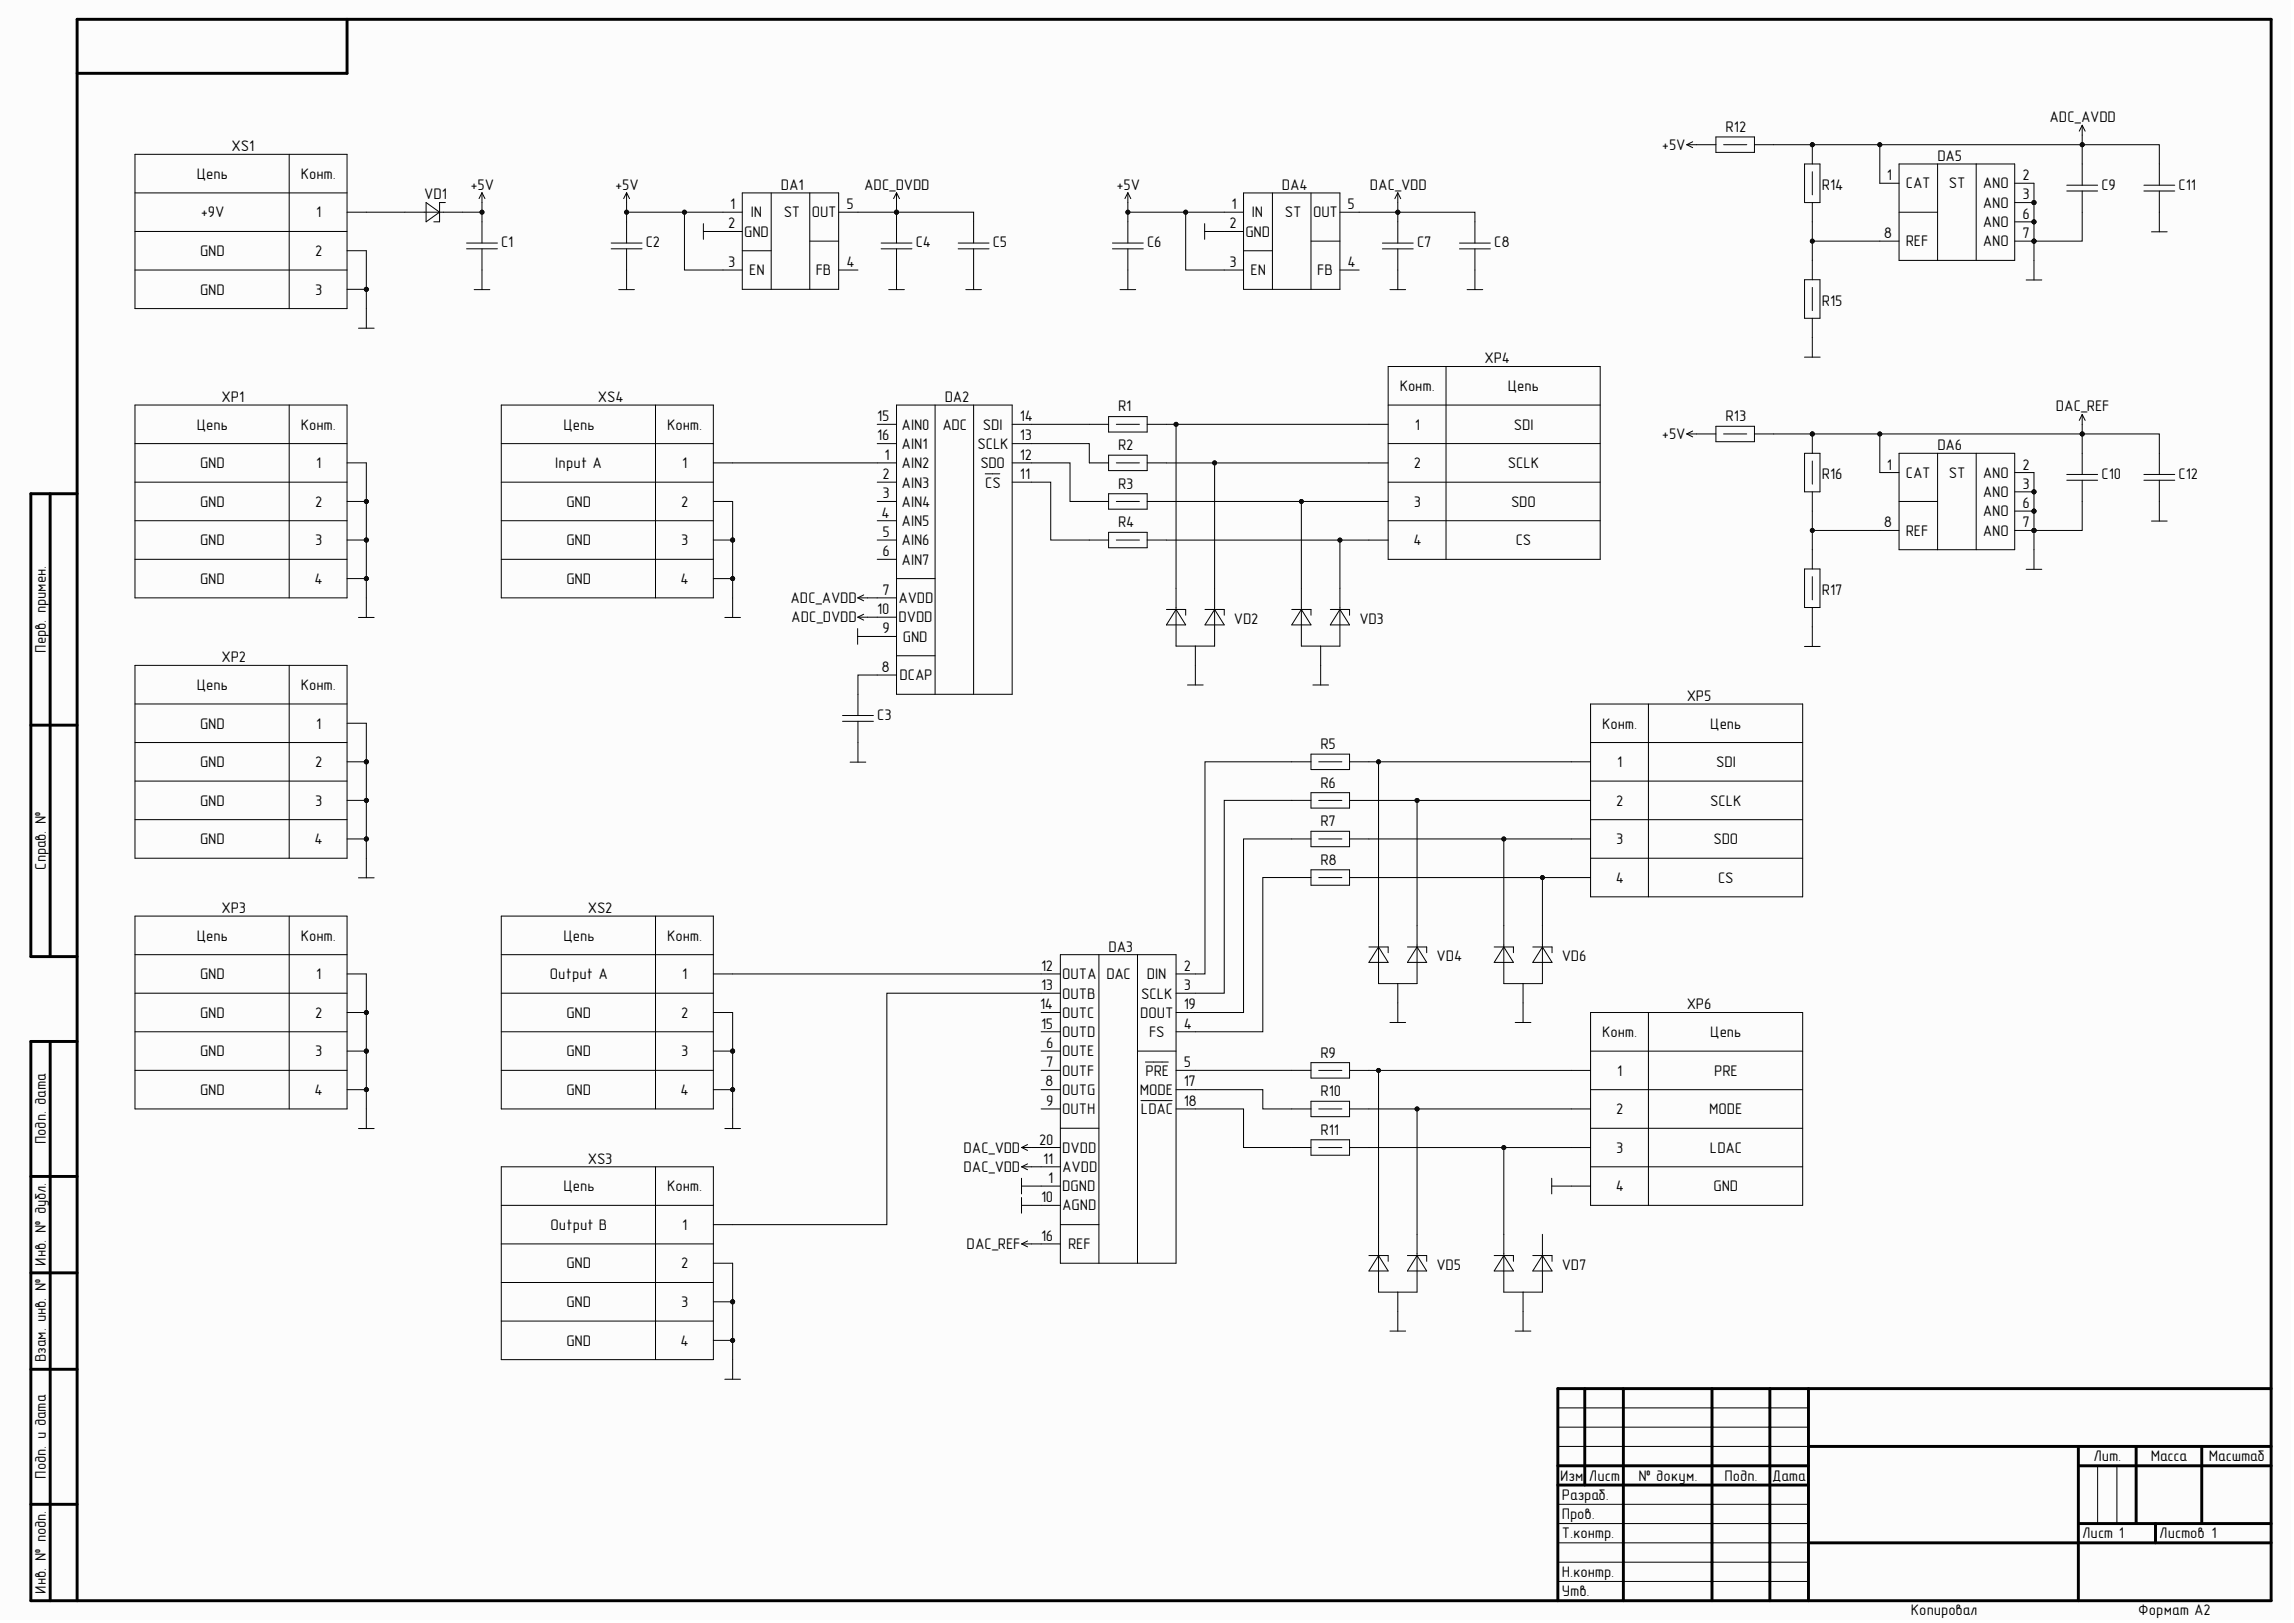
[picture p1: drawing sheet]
<svg xmlns="http://www.w3.org/2000/svg" width="594mm" height="420mm" viewBox="0 0 594 420" stroke-linecap="round" stroke-linejoin="round" font-family="sans-serif">
<defs><g id="words">
<g font-size="4">
<text x="446.6" y="34.1">R12</text>
<text x="530.4" y="31.6">ADC_AVDD</text>
<text x="59.9" y="39.1">XS1</text>
<text x="430.1" y="38.8">+5V</text>
<text x="501.5" y="41.7">DA5</text>
<text x="50.9" y="46.3">Цепь</text>
<text x="77.9" y="46.3">Конт.</text>
<text x="488.4" y="46.7">1</text>
<text x="523.4" y="46.7">2</text>
<text x="109.8" y="51.6">VD1</text>
<text x="121.8" y="49.1">+5V</text>
<text x="159.2" y="49.1">+5V</text>
<text x="202.1" y="49.1">DA1</text>
<text x="223.6" y="49.1">ADC_DVDD</text>
<text x="289" y="49.1">+5V</text>
<text x="331.8" y="49.1">DA4</text>
<text x="354.5" y="49.1">DAC_VDD</text>
<text x="471.5" y="49.1">R14</text>
<text x="493.3" y="48.8">CAT</text>
<text x="504.4" y="48.8">ST</text>
<text x="513.2" y="48.8">ANO</text>
<text x="513.2" y="53.8">ANO</text>
<text x="523.4" y="51.6">3</text>
<text x="543.9" y="49.1">C9</text>
<text x="563.8" y="49.1">C11</text>
<text x="52" y="56.3">+9V</text>
<text x="81.8" y="56.3">1</text>
<text x="188.5" y="59.1">2</text>
<text x="189" y="54.1">1</text>
<text x="194.3" y="56.3">IN</text>
<text x="202.9" y="56.3">ST</text>
<text x="210.1" y="56.3">OUT</text>
<text x="219.1" y="54.1">5</text>
<text x="318.2" y="59.1">2</text>
<text x="318.7" y="54.1">1</text>
<text x="324" y="56.3">IN</text>
<text x="332.6" y="56.3">ST</text>
<text x="339.9" y="56.3">OUT</text>
<text x="348.8" y="54.1">5</text>
<text x="513.2" y="58.7">ANO</text>
<text x="523.4" y="56.6">6</text>
<text x="129.7" y="64.1">C1</text>
<text x="167.1" y="64.1">C2</text>
<text x="192.6" y="61.3">GND</text>
<text x="237" y="64.1">C4</text>
<text x="256.9" y="64.1">C5</text>
<text x="296.9" y="64.1">C6</text>
<text x="322.3" y="61.3">GND</text>
<text x="366.8" y="64.1">C7</text>
<text x="386.7" y="64.1">C8</text>
<text x="487.6" y="61.6">8</text>
<text x="493.3" y="63.7">REF</text>
<text x="513.2" y="63.7">ANO</text>
<text x="523.4" y="61.6">7</text>
<text x="51.8" y="66.3">GND</text>
<text x="81.5" y="66.3">2</text>
<text x="188.5" y="69.1">3</text>
<text x="193.9" y="71.3">EN</text>
<text x="211.1" y="71.3">FB</text>
<text x="219.1" y="69.1">4</text>
<text x="318.2" y="69.1">3</text>
<text x="323.7" y="71.3">EN</text>
<text x="340.9" y="71.3">FB</text>
<text x="348.8" y="69.1">4</text>
<text x="51.8" y="76.2">GND</text>
<text x="81.5" y="76.2">3</text>
<text x="471.5" y="79.1">R15</text>
<text x="384.2" y="94.1">XP4</text>
<text x="362.3" y="101.2">Конт.</text>
<text x="390.3" y="101.2">Цепь</text>
<text x="57.4" y="104.1">XP1</text>
<text x="154.7" y="104.1">XS4</text>
<text x="244.5" y="104.1">DA2</text>
<text x="289.4" y="106.5">R1</text>
<text x="532" y="106.5">DAC_REF</text>
<text x="50.9" y="111.2">Цепь</text>
<text x="77.9" y="111.2">Конт.</text>
<text x="145.8" y="111.2">Цепь</text>
<text x="172.7" y="111.2">Конт.</text>
<text x="227" y="109">15</text>
<text x="233.4" y="111.2">AIN0</text>
<text x="243.9" y="111.2">ADC</text>
<text x="254.4" y="111.2">SDI</text>
<text x="264" y="109">14</text>
<text x="366.2" y="111.2">1</text>
<text x="391.8" y="111.2">SDI</text>
<text x="430.1" y="113.7">+5V</text>
<text x="446.6" y="109">R13</text>
<text x="227" y="114">16</text>
<text x="228.9" y="119">1</text>
<text x="233.4" y="116.2">AIN1</text>
<text x="253" y="116.2">SCLK</text>
<text x="264" y="114">13</text>
<text x="264" y="119">12</text>
<text x="289.4" y="116.6">R2</text>
<text x="501.5" y="116.6">DA6</text>
<text x="51.8" y="121.2">GND</text>
<text x="81.8" y="121.2">1</text>
<text x="143.7" y="121.2">Input A</text>
<text x="176.6" y="121.2">1</text>
<text x="228.4" y="124">2</text>
<text x="233.4" y="121.2">AIN2</text>
<text x="253.7" y="121.2">SDO</text>
<text x="264" y="124">11</text>
<text x="365.9" y="121.2">2</text>
<text x="390.3" y="121.2">SCLK</text>
<text x="471.5" y="124">R16</text>
<text x="488.4" y="121.6">1</text>
<text x="493.3" y="123.7">CAT</text>
<text x="504.4" y="123.7">ST</text>
<text x="513.2" y="123.7">ANO</text>
<text x="523.4" y="121.6">2</text>
<text x="543.9" y="124">C10</text>
<text x="563.8" y="124">C12</text>
<text x="51.8" y="131.2">GND</text>
<text x="81.5" y="131.2">2</text>
<text x="146.6" y="131.2">GND</text>
<text x="176.3" y="131.2">2</text>
<text x="228.4" y="129">3</text>
<text x="233.4" y="126.2">AIN3</text>
<text x="233.4" y="131.2">AIN4</text>
<text x="255" y="126.2">CS</text>
<text x="289.4" y="126.5">R3</text>
<text x="365.9" y="131.2">3</text>
<text x="391.1" y="131.2">SDO</text>
<text x="513.2" y="128.7">ANO</text>
<text x="523.4" y="126.5">3</text>
<text x="523.4" y="131.5">6</text>
<text x="228.1" y="134">4</text>
<text x="233.4" y="136.2">AIN5</text>
<text x="289.4" y="136.5">R4</text>
<text x="487.6" y="136.5">8</text>
<text x="513.2" y="133.6">ANO</text>
<text x="523.4" y="136.5">7</text>
<text x="51.8" y="141.2">GND</text>
<text x="81.5" y="141.2">3</text>
<text x="146.6" y="141.2">GND</text>
<text x="176.3" y="141.2">3</text>
<text x="228.4" y="139">5</text>
<text x="228.4" y="144">6</text>
<text x="233.4" y="141.2">AIN6</text>
<text x="365.8" y="141.2">4</text>
<text x="392.3" y="141.2">CS</text>
<text x="493.3" y="138.6">REF</text>
<text x="513.2" y="138.6">ANO</text>
<text x="233.4" y="146.2">AIN7</text>
<text x="51.8" y="151.1">GND</text>
<text x="81.4" y="151.1">4</text>
<text x="146.6" y="151.1">GND</text>
<text x="176.2" y="151.1">4</text>
<text x="228.4" y="154">7</text>
<text x="471.5" y="154">R17</text>
<text x="204.6" y="156.1">ADC_AVDD</text>
<text x="204.8" y="161.1">ADC_DVDD</text>
<text x="227" y="159">10</text>
<text x="232.5" y="156.1">AVDD</text>
<text x="232.5" y="161.1">DVDD</text>
<text x="319.4" y="161.5">VD2</text>
<text x="351.8" y="161.5">VD3</text>
<text x="228.4" y="164">9</text>
<text x="233.7" y="166.1">GND</text>
<text x="11.8" y="169" transform="rotate(-90 11.8 169)">Перв. примен.</text>
<text x="57.4" y="171.4">XP2</text>
<text x="228.1" y="174">8</text>
<text x="50.9" y="178.6">Цепь</text>
<text x="77.9" y="178.6">Конт.</text>
<text x="232.8" y="176.1">DCAP</text>
<text x="436.6" y="181.4">XP5</text>
<text x="51.8" y="188.6">GND</text>
<text x="81.8" y="188.6">1</text>
<text x="227" y="186.4">C3</text>
<text x="414.7" y="188.6">Конт.</text>
<text x="442.7" y="188.6">Цепь</text>
<text x="341.8" y="193.9">R5</text>
<text x="51.8" y="198.6">GND</text>
<text x="81.5" y="198.6">2</text>
<text x="341.8" y="203.9">R6</text>
<text x="418.6" y="198.6">1</text>
<text x="444.2" y="198.6">SDI</text>
<text x="51.8" y="208.5">GND</text>
<text x="81.5" y="208.5">3</text>
<text x="418.3" y="208.5">2</text>
<text x="442.7" y="208.5">SCLK</text>
<text x="341.8" y="213.9">R7</text>
<text x="51.8" y="218.5">GND</text>
<text x="81.4" y="218.5">4</text>
<text x="418.3" y="218.5">3</text>
<text x="443.5" y="218.5">SDO</text>
<text x="11.8" y="225.1" transform="rotate(-90 11.8 225.1)">Справ. №</text>
<text x="341.8" y="223.8">R8</text>
<text x="418.2" y="228.5">4</text>
<text x="444.7" y="228.5">CS</text>
<text x="57.4" y="236.4">XP3</text>
<text x="152.2" y="236.4">XS2</text>
<text x="50.9" y="243.5">Цепь</text>
<text x="77.9" y="243.5">Конт.</text>
<text x="145.8" y="243.5">Цепь</text>
<text x="172.7" y="243.5">Конт.</text>
<text x="269.4" y="251.3">12</text>
<text x="286.9" y="246.3">DA3</text>
<text x="306.4" y="251.3">2</text>
<text x="371.8" y="248.9">VD4</text>
<text x="404.2" y="248.9">VD6</text>
<text x="51.8" y="253.5">GND</text>
<text x="81.8" y="253.5">1</text>
<text x="142.3" y="253.5">Output A</text>
<text x="176.6" y="253.5">1</text>
<text x="269.4" y="256.3">13</text>
<text x="274.9" y="253.5">OUTA</text>
<text x="286.3" y="253.5">DAC</text>
<text x="296.8" y="253.5">DIN</text>
<text x="306.4" y="256.3">3</text>
<text x="51.8" y="263.5">GND</text>
<text x="81.5" y="263.5">2</text>
<text x="146.6" y="263.5">GND</text>
<text x="176.3" y="263.5">2</text>
<text x="269.2" y="261.3">14</text>
<text x="274.9" y="258.5">OUTB</text>
<text x="274.9" y="263.5">OUTC</text>
<text x="295.1" y="263.5">DOUT</text>
<text x="295.4" y="258.5">SCLK</text>
<text x="306.4" y="261.3">19</text>
<text x="436.6" y="261.3">XP6</text>
<text x="269.4" y="266.3">15</text>
<text x="274.9" y="268.5">OUTD</text>
<text x="297.4" y="268.5">FS</text>
<text x="306.4" y="266.3">4</text>
<text x="414.7" y="268.5">Конт.</text>
<text x="442.7" y="268.5">Цепь</text>
<text x="51.8" y="273.5">GND</text>
<text x="81.5" y="273.5">3</text>
<text x="146.6" y="273.5">GND</text>
<text x="176.3" y="273.5">3</text>
<text x="270.8" y="271.3">6</text>
<text x="274.9" y="273.5">OUTE</text>
<text x="341.8" y="273.8">R9</text>
<text x="270.5" y="281.2">8</text>
<text x="270.8" y="276.3">7</text>
<text x="274.9" y="278.5">OUTF</text>
<text x="296.5" y="278.5">PRE</text>
<text x="306.4" y="276.3">5</text>
<text x="306.4" y="281.2">17</text>
<text x="418.6" y="278.5">1</text>
<text x="443.7" y="278.5">PRE</text>
<text x="51.8" y="283.4">GND</text>
<text x="81.4" y="283.4">4</text>
<text x="146.6" y="283.4">GND</text>
<text x="176.2" y="283.4">4</text>
<text x="270.8" y="286.3">9</text>
<text x="274.9" y="283.4">OUTG</text>
<text x="295" y="283.4">MODE</text>
<text x="306.4" y="286.3">18</text>
<text x="341.8" y="283.8">R10</text>
<text x="274.9" y="288.4">OUTH</text>
<text x="295.3" y="288.4">LDAC</text>
<text x="341.8" y="293.8">R11</text>
<text x="418.3" y="288.4">2</text>
<text x="442.4" y="288.4">MODE</text>
<text x="11.8" y="296.2" transform="rotate(-90 11.8 296.2)">Подп. дата</text>
<text x="249.3" y="298.4">DAC_VDD</text>
<text x="268.9" y="296.3">20</text>
<text x="274.9" y="298.4">DVDD</text>
<text x="418.3" y="298.4">3</text>
<text x="442.6" y="298.4">LDAC</text>
<text x="152.2" y="301.3">XS3</text>
<text x="249.3" y="303.4">DAC_VDD</text>
<text x="270" y="301.3">11</text>
<text x="274.9" y="303.4">AVDD</text>
<text x="145.8" y="308.4">Цепь</text>
<text x="172.7" y="308.4">Конт.</text>
<text x="269.4" y="311.3">10</text>
<text x="271.3" y="306.3">1</text>
<text x="274.9" y="308.4">DGND</text>
<text x="418.2" y="308.4">4</text>
<text x="443.5" y="308.4">GND</text>
<text x="274.9" y="313.4">AGND</text>
<text x="142.5" y="318.4">Output B</text>
<text x="176.6" y="318.4">1</text>
<text x="250.2" y="323.3">DAC_REF</text>
<text x="269.4" y="321.2">16</text>
<text x="276.5" y="323.3">REF</text>
<text x="11.8" y="327.7" transform="rotate(-90 11.8 327.7)">Инв. № дубл.</text>
<text x="146.6" y="328.3">GND</text>
<text x="176.3" y="328.3">2</text>
<text x="371.8" y="328.8">VD5</text>
<text x="404.2" y="328.8">VD7</text>
<text x="146.6" y="338.4">GND</text>
<text x="176.3" y="338.4">3</text>
<text x="11.8" y="352.7" transform="rotate(-90 11.8 352.7)">Взам. инв. №</text>
<text x="146.6" y="348.4">GND</text>
<text x="176.2" y="348.4">4</text>
<text x="11.8" y="382.9" transform="rotate(-90 11.8 382.9)">Подп. и дата</text>
<text x="403.8" y="383.3">Изм</text>
<text x="411.2" y="383.3">Лист</text>
<text x="424.1" y="383.3">№ докум.</text>
<text x="446.4" y="383.3">Подп.</text>
<text x="458.7" y="383.3">Дата</text>
<text x="541.8" y="378.3">Лит.</text>
<text x="556.6" y="378.3">Масса</text>
<text x="571.7" y="378.3">Масштаб</text>
<text x="404.2" y="388.3">Разраб.</text>
<text x="404.2" y="393.3">Пров.</text>
<text x="404.2" y="398.2">Т.контр.</text>
<text x="538.9" y="398.2">Лист 1</text>
<text x="558.8" y="398.2">Листов 1</text>
<text x="11.8" y="412.5" transform="rotate(-90 11.8 412.5)">Инв. № подп.</text>
<text x="404.2" y="408.2">Н.контр.</text>
<text x="404.2" y="413.2">Утв.</text>
<text x="494.5" y="418.2">Копировал</text>
<text x="553.4" y="418.2">Формат А2</text>
</g>
</g></defs>
<g fill="#fcfcfc">
<path d="M0 0h592.8v419.4h-592.8z" fill-rule="evenodd"/>
<path d="M0 0h592.8v419.4h-592.8z" fill-rule="evenodd"/>
</g>
<g fill="none" stroke="#000" stroke-width=".76">
<path d="M89.8 5v14h-69.8M13 127.8v119.8M20 127.8h-12v119.8h12M8 187.7h12M13 269.6v144.8M20 269.6h-12v144.8h579.8v-409.4h-567.8v409.4M8 304.6h12M8 329.5h12M8 354.5h12M410.2 359.5v24.9M420.2 359.5v54.9M443.1 359.5v54.9"/>
<path d="M458.1 359.5v54.9M468.1 359.5v54.9M587.8 359.5h-184.6v54.9M403.2 379.5h64.9M468.1 374.4h119.7M537.9 374.4v40M537.9 379.5h49.9M552.9 374.4v20M569.9 374.4v20M8 389.4h12M403.2 384.4h64.9M468.1 399.4h119.7"/>
<path d="M537.9 394.4h49.9M557.9 394.4v5"/>
</g>
<g fill="none" stroke="#000" stroke-width=".26">
<path d="M227 109.8h5M227 114.8h5M227 119.8h5M232 104.9h30v74.8h-30zM242 104.9v74.8M252 104.9v74.8M262 109.8h5M262 114.8h5M262 119.8h5M227 124.8h5M227 129.8h5M227 134.8h5"/>
<path d="M227 139.8h5M255 122.7h3.8M262 124.8h5M227 144.8h5M227 154.8h5M227 159.8h5M232 149.8h10M227 164.8h5M227 174.8h5M232 169.8h10M403.2 364.5h64.9M403.2 369.5h64.9"/>
<path d="M403.2 374.4h64.9M542.9 379.5v14.9M547.9 379.5v14.9M403.2 399.4h64.9M403.2 394.4h64.9M403.2 389.4h64.9M403.2 409.4h64.9M403.2 404.4h64.9"/>
</g>
<circle cx="189.6" cy="139.8" r=".51" fill="#0e0e0e"/>
<circle cx="189.6" cy="139.8" r=".51" fill="none" stroke="#0e0e0e" stroke-width=".26"/>
<circle cx="189.6" cy="149.8" r=".51" fill="#0e0e0e"/>
<circle cx="189.6" cy="149.8" r=".51" fill="none" stroke="#0e0e0e" stroke-width=".26"/>
<path d="M184.6 119.8h5M184.6 129.8h5M184.6 139.8h5" fill="none" stroke="#000" stroke-width=".26"/>
<circle cx="189.6" cy="139.8" r=".51" fill="#0e0e0e"/>
<circle cx="189.6" cy="139.8" r=".51" fill="none" stroke="#0e0e0e" stroke-width=".26"/>
<path d="M129.7 114.8h54.9M169.7 104.9v49.9M129.7 124.8h54.9M129.7 134.8h54.9M129.7 154.8v-49.9h54.9v49.9M129.7 144.8h54.9M184.6 149.8h5" fill="none" stroke="#000" stroke-width=".26"/>
<circle cx="189.6" cy="149.8" r=".51" fill="#0e0e0e"/>
<circle cx="189.6" cy="149.8" r=".51" fill="none" stroke="#0e0e0e" stroke-width=".26"/>
<path d="M129.7 154.8h54.9" fill="none" stroke="#000" stroke-width=".26"/>
<circle cx="94.8" cy="74.9" r=".51" fill="#0e0e0e"/>
<circle cx="94.8" cy="74.9" r=".51" fill="none" stroke="#0e0e0e" stroke-width=".26"/>
<path d="M89.8 54.9h5M89.8 64.9h5M89.8 74.9h5" fill="none" stroke="#000" stroke-width=".26"/>
<circle cx="94.8" cy="74.9" r=".51" fill="#0e0e0e"/>
<circle cx="94.8" cy="74.9" r=".51" fill="none" stroke="#0e0e0e" stroke-width=".26"/>
<g fill="none" stroke="#000" stroke-width=".26">
<path d="M34.9 40h54.9v39.9h-54.9zM74.8 40v39.9M34.9 49.9h54.9M34.9 59.9h54.9M104.8 54.9h15M110.3 52.4l3.5 2.5-3.5 2.5zM115.3 52.4h-1.5v5h-1.5M124.7 49.9v2.5M124.7 57.4v5.5M124.7 49.9l-.7 1.5M124.7 49.9l.8 1.5M162.2 57.4v5.5"/>
<path d="M182 59.9h10.1M182 57.9v4.1M187.1 54.9h5M192.1 49.9h25v25h-25zM199.6 49.9v25M209.6 49.9v25M217.1 54.9h5M232 49.9v2.5M232 57.4v5.5M232 49.9l-.7 1.5M232 49.9l.8 1.5M252 57.4v5.5"/>
<path d="M291.9 57.4v5.5M311.8 59.9h10M311.8 57.9v4.1M316.9 54.9h4.9M321.8 50h25v24.9h-25zM329.3 49.9v25M339.3 49.9v25M346.8 54.9h5M361.8 49.9v2.5M361.8 57.4v5.5M361.8 49.9l-.8 1.5M361.8 49.9l.7 1.5"/>
<path d="M34.9 69.9h54.9M94.8 79.9v5.1M120.8 62.9h7.9M120.8 64.4h7.9M122.7 75h4.1M124.7 64.4v10.6M158.2 62.9h8M158.2 64.4h8M160.1 75h4.1M162.2 64.4v10.6M187.1 69.9h5M192.1 64.9h7.5"/>
<path d="M209.6 62.4h7.5M217.1 69.9h5M228 62.9h8M228 64.4h8M230 75h4.1M232 64.4v10.6M248 62.9h8M248 64.4h8M250 75h4M252 64.4v10.6M287.9 62.9h8M287.9 64.4h8"/>
<path d="M289.9 75h4M291.9 64.4v10.6M316.9 69.9h4.9M321.8 64.9h7.5M339.3 62.4h7.5M346.8 69.9h5M357.8 64.4h8M357.8 62.9h8M359.7 75h4.1M361.8 64.4v10.6M92.8 85h4M359.3 94.9h54.9v49.9h-54.9z"/>
<path d="M374.3 94.9v49.9M281.9 119.8h5M281.9 109.8h5M286.9 107.8h10v4h-10zM286.9 117.8h10v4h-10zM288.9 119.8h6M288.9 109.8h6M296.9 119.8h5M296.9 109.8h5M354.3 119.8h5M354.3 109.8h5M359.3 104.9h54.9"/>
<path d="M359.3 114.8h54.9M439.1 112.3h5M444.1 110.4h10v3.9h-10zM446.1 112.3h6M454.1 112.3h5M281.9 129.8h5M281.9 139.8h5M286.9 127.8h10v4h-10zM286.9 137.8h10v4h-10zM288.9 129.8h6M288.9 139.8h6M296.9 129.8h5"/>
<path d="M296.9 139.8h5M354.3 129.8h5M354.3 139.8h5M359.3 124.8h54.9M359.3 134.8h54.9M187.6 159.9h4M189.6 154.8v5.1M222 159.8l1.5 .7M222 159.8h2.5M223.5 159l-1.5 .8M301.9 157.8h5v1.5M304.4 157.8l2.5 4h-5z"/>
<path d="M304.4 152.3v15h10v-15M311.9 157.8h5v1.5M314.4 157.8l2.5 4h-5zM334.3 157.8h5v1.5M336.8 152.3v15h10v-15M336.8 157.8l2.5 4h-5zM344.3 157.8h5v1.5M346.8 157.8l2.5 4h-5zM467 147.3h4v10h-4zM469.1 142.3v5M469.1 149.3v6M469.1 157.3v5"/>
<path d="M222 162.7v4.1M222 164.8h5M222.1 179.7v5.5M307.3 177.3h4.1M309.4 167.3v10M339.8 177.3h4M341.8 167.3v10M218.1 185.2h7.9M218.1 186.7h7.9M220 197.3h4.1M222.1 186.7v10.6"/>
</g>
<circle cx="469.1" cy="112.3" r=".51" fill="#0e0e0e"/>
<circle cx="469.1" cy="112.3" r=".51" fill="none" stroke="#0e0e0e" stroke-width=".26"/>
<path d="M469.1 112.3v5M469.1 127.3v5" fill="none" stroke="#000" stroke-width=".26"/>
<circle cx="469.1" cy="112.3" r=".51" fill="#0e0e0e"/>
<circle cx="469.1" cy="112.3" r=".51" fill="none" stroke="#0e0e0e" stroke-width=".26"/>
<path d="M436.6 112.3l1.5 .8M436.6 112.3h2.5M438.1 111.6l-1.5 .7M467 117.3h4v10h-4zM469.1 119.3v6M538.9 117.3v5.5M534.9 122.8h8M534.9 124.3h8M538.9 124.3v5.5M467 167.4h4.1M469.1 162.3v5.1" fill="none" stroke="#000" stroke-width=".26"/>
<circle cx="526.4" cy="127.3" r=".51" fill="#0e0e0e"/>
<circle cx="526.4" cy="127.3" r=".51" fill="none" stroke="#0e0e0e" stroke-width=".26"/>
<circle cx="526.4" cy="132.3" r=".51" fill="#0e0e0e"/>
<circle cx="526.4" cy="132.3" r=".51" fill="none" stroke="#0e0e0e" stroke-width=".26"/>
<circle cx="526.4" cy="137.3" r=".51" fill="#0e0e0e"/>
<circle cx="526.4" cy="137.3" r=".51" fill="none" stroke="#0e0e0e" stroke-width=".26"/>
<path d="M486.5 122.3h5M486.5 137.3h5M521.4 122.3h5M521.4 127.3h5" fill="none" stroke="#000" stroke-width=".26"/>
<circle cx="526.4" cy="127.3" r=".51" fill="#0e0e0e"/>
<circle cx="526.4" cy="127.3" r=".51" fill="none" stroke="#0e0e0e" stroke-width=".26"/>
<path d="M521.4 132.3h5" fill="none" stroke="#000" stroke-width=".26"/>
<circle cx="526.4" cy="132.3" r=".51" fill="#0e0e0e"/>
<circle cx="526.4" cy="132.3" r=".51" fill="none" stroke="#0e0e0e" stroke-width=".26"/>
<path d="M521.4 137.3h5" fill="none" stroke="#000" stroke-width=".26"/>
<circle cx="526.4" cy="137.3" r=".51" fill="#0e0e0e"/>
<circle cx="526.4" cy="137.3" r=".51" fill="none" stroke="#0e0e0e" stroke-width=".26"/>
<g fill="none" stroke="#000" stroke-width=".26">
<path d="M439.1 37.5h5M444.1 35.5h10v3.9h-10zM446.1 37.5h6M454.1 37.5h5M162.2 49.9l-.8 1.5M162.2 49.9l.7 1.5M162.2 49.9v2.5M291.9 49.9l-.8 1.5M291.9 49.9l.8 1.5M291.9 49.9v2.5M467 72.4h4v10h-4zM469.1 67.4v5"/>
<path d="M469.1 74.4v6M469.1 82.4v5M491.5 117.3h29.9v25h-29.9zM501.5 117.3v25M511.5 117.3v25M538.9 107.3l-.8 1.5M538.9 107.3l.8 1.5M538.9 107.3v2.5M491.5 129.8h10M222 154.8l1.5 .7M222 154.8h2.5M223.5 154l-1.5 .8"/>
<path d="M524.4 147.4h4.1M526.4 142.3v5.1"/>
</g>
<circle cx="469.1" cy="37.5" r=".51" fill="#0e0e0e"/>
<circle cx="469.1" cy="37.5" r=".51" fill="none" stroke="#0e0e0e" stroke-width=".26"/>
<path d="M469.1 37.5v5M469.1 52.4v5" fill="none" stroke="#000" stroke-width=".26"/>
<circle cx="469.1" cy="37.5" r=".51" fill="#0e0e0e"/>
<circle cx="469.1" cy="37.5" r=".51" fill="none" stroke="#0e0e0e" stroke-width=".26"/>
<path d="M436.6 37.5l1.5 .7M436.6 37.5h2.5M438.1 36.7l-1.5 .8M467 42.5h4v9.9h-4zM469.1 44.5v5.9M534.9 47.9h8M534.9 49.4h8M538.9 42.5v5.4M538.9 49.4v5.5M467 92.5h4.1M469.1 87.4v5.1" fill="none" stroke="#000" stroke-width=".26"/>
<circle cx="526.4" cy="52.4" r=".51" fill="#0e0e0e"/>
<circle cx="526.4" cy="52.4" r=".51" fill="none" stroke="#0e0e0e" stroke-width=".26"/>
<circle cx="526.4" cy="57.4" r=".51" fill="#0e0e0e"/>
<circle cx="526.4" cy="57.4" r=".51" fill="none" stroke="#0e0e0e" stroke-width=".26"/>
<circle cx="526.4" cy="62.4" r=".51" fill="#0e0e0e"/>
<circle cx="526.4" cy="62.4" r=".51" fill="none" stroke="#0e0e0e" stroke-width=".26"/>
<path d="M486.5 47.4h5M521.4 47.4h5M521.4 52.4h5M486.5 62.4h5" fill="none" stroke="#000" stroke-width=".26"/>
<circle cx="526.4" cy="52.4" r=".51" fill="#0e0e0e"/>
<circle cx="526.4" cy="52.4" r=".51" fill="none" stroke="#0e0e0e" stroke-width=".26"/>
<path d="M521.4 57.4h5" fill="none" stroke="#000" stroke-width=".26"/>
<circle cx="526.4" cy="57.4" r=".51" fill="#0e0e0e"/>
<circle cx="526.4" cy="57.4" r=".51" fill="none" stroke="#0e0e0e" stroke-width=".26"/>
<path d="M521.4 62.4h5" fill="none" stroke="#000" stroke-width=".26"/>
<circle cx="526.4" cy="62.4" r=".51" fill="#0e0e0e"/>
<circle cx="526.4" cy="62.4" r=".51" fill="none" stroke="#0e0e0e" stroke-width=".26"/>
<g fill="none" stroke="#000" stroke-width=".26">
<path d="M538.9 32.4l-.8 1.6M538.9 32.4l.8 1.6M538.9 32.4v2.6M381.7 57.4v5.5M491.5 42.5h29.9v24.9h-29.9zM491.5 54.9h10M501.5 42.5v24.9M511.5 42.5v24.9M377.7 62.9h8M377.7 64.4h8M379.7 75h4.1M381.7 64.4v10.6"/>
<path d="M524.4 72.5h4.1M526.4 67.4v5.1"/>
</g>
<circle cx="189.6" cy="272.1" r=".51" fill="#0e0e0e"/>
<circle cx="189.6" cy="272.1" r=".51" fill="none" stroke="#0e0e0e" stroke-width=".26"/>
<circle cx="189.6" cy="282.1" r=".51" fill="#0e0e0e"/>
<circle cx="189.6" cy="282.1" r=".51" fill="none" stroke="#0e0e0e" stroke-width=".26"/>
<path d="M184.6 252.1h5M184.6 262.1h5M184.6 272.1h5" fill="none" stroke="#000" stroke-width=".26"/>
<circle cx="189.6" cy="272.1" r=".51" fill="#0e0e0e"/>
<circle cx="189.6" cy="272.1" r=".51" fill="none" stroke="#0e0e0e" stroke-width=".26"/>
<path d="M169.7 237.2v49.9M129.7 247.1h54.9M129.7 257.1h54.9M129.7 267.1h54.9M129.7 277.1h54.9M129.7 287.1v-49.9h54.9v49.9M184.6 282.1h5" fill="none" stroke="#000" stroke-width=".26"/>
<circle cx="189.6" cy="282.1" r=".51" fill="#0e0e0e"/>
<circle cx="189.6" cy="282.1" r=".51" fill="none" stroke="#0e0e0e" stroke-width=".26"/>
<path d="M129.7 287.1h54.9" fill="none" stroke="#000" stroke-width=".26"/>
<circle cx="94.8" cy="129.8" r=".51" fill="#0e0e0e"/>
<circle cx="94.8" cy="129.8" r=".51" fill="none" stroke="#0e0e0e" stroke-width=".26"/>
<circle cx="94.8" cy="139.8" r=".51" fill="#0e0e0e"/>
<circle cx="94.8" cy="139.8" r=".51" fill="none" stroke="#0e0e0e" stroke-width=".26"/>
<circle cx="94.8" cy="149.8" r=".51" fill="#0e0e0e"/>
<circle cx="94.8" cy="149.8" r=".51" fill="none" stroke="#0e0e0e" stroke-width=".26"/>
<path d="M89.8 119.8h5M89.8 129.8h5" fill="none" stroke="#000" stroke-width=".26"/>
<circle cx="94.8" cy="129.8" r=".51" fill="#0e0e0e"/>
<circle cx="94.8" cy="129.8" r=".51" fill="none" stroke="#0e0e0e" stroke-width=".26"/>
<path d="M89.8 139.8h5" fill="none" stroke="#000" stroke-width=".26"/>
<circle cx="94.8" cy="139.8" r=".51" fill="#0e0e0e"/>
<circle cx="94.8" cy="139.8" r=".51" fill="none" stroke="#0e0e0e" stroke-width=".26"/>
<path d="M34.9 104.9h54.9v49.9h-54.9zM34.9 114.8h54.9M74.8 104.9v49.9M34.9 124.8h54.9M34.9 134.8h54.9M34.9 144.8h54.9M89.8 149.8h5" fill="none" stroke="#000" stroke-width=".26"/>
<circle cx="94.8" cy="149.8" r=".51" fill="#0e0e0e"/>
<circle cx="94.8" cy="149.8" r=".51" fill="none" stroke="#0e0e0e" stroke-width=".26"/>
<g fill="none" stroke="#000" stroke-width=".26">
<path d="M92.8 159.9h4M94.8 154.8v5.1M269.5 252.1h4.9M269.5 257.1h4.9M274.4 247.1h30v79.9h-30zM284.4 247.1v79.9M294.4 247.1v79.9M304.4 252.1h5M304.4 257.1h5M269.5 262.1h4.9M269.5 267.1h4.9M269.5 272.1h4.9"/>
<path d="M269.5 277.1h4.9M294.4 272.1h10M296.5 274.9h5.9M304.4 262.1h5M304.4 267.1h5M304.4 277.1h5M264.4 297.1h2.6M264.4 297.1l1.5 .7M265.9 296.3l-1.5 .8M269.5 282.1h4.9M269.5 287.1h4.9M269.5 297.1h4.9"/>
<path d="M274.4 292.1h10M295.3 284.9h8.1M304.4 282.1h5M304.4 287.1h5M264.4 307.1h10M264.4 312h10M264.4 305v4.1M264.4 310v4.1M264.4 302.1h2.6M264.4 302.1l1.5 .7M265.9 301.3l-1.5 .8M269.5 302.1h4.9"/>
<path d="M274.4 317h10M264.4 322h2.6M264.4 322l1.5 .8M265.9 321.3l-1.5 .7M269.5 322h4.9"/>
</g>
<circle cx="94.8" cy="197.2" r=".51" fill="#0e0e0e"/>
<circle cx="94.8" cy="197.2" r=".51" fill="none" stroke="#0e0e0e" stroke-width=".26"/>
<circle cx="94.8" cy="207.2" r=".51" fill="#0e0e0e"/>
<circle cx="94.8" cy="207.2" r=".51" fill="none" stroke="#0e0e0e" stroke-width=".26"/>
<circle cx="94.8" cy="217.2" r=".51" fill="#0e0e0e"/>
<circle cx="94.8" cy="217.2" r=".51" fill="none" stroke="#0e0e0e" stroke-width=".26"/>
<path d="M89.8 187.2h5M89.8 197.2h5" fill="none" stroke="#000" stroke-width=".26"/>
<circle cx="94.8" cy="197.2" r=".51" fill="#0e0e0e"/>
<circle cx="94.8" cy="197.2" r=".51" fill="none" stroke="#0e0e0e" stroke-width=".26"/>
<path d="M89.8 207.2h5" fill="none" stroke="#000" stroke-width=".26"/>
<circle cx="94.8" cy="207.2" r=".51" fill="#0e0e0e"/>
<circle cx="94.8" cy="207.2" r=".51" fill="none" stroke="#0e0e0e" stroke-width=".26"/>
<path d="M34.9 172.3h54.9v49.9h-54.9zM74.8 172.3v49.9M34.9 182.2h54.9M34.9 192.2h54.9M34.9 202.2h54.9M34.9 212.2h54.9M89.8 217.2h5" fill="none" stroke="#000" stroke-width=".26"/>
<circle cx="94.8" cy="217.2" r=".51" fill="#0e0e0e"/>
<circle cx="94.8" cy="217.2" r=".51" fill="none" stroke="#0e0e0e" stroke-width=".26"/>
<g fill="none" stroke="#000" stroke-width=".26">
<path d="M334.3 197.2h5M339.3 195.2h10v4h-10zM341.3 197.2h6M349.3 197.2h5M406.7 197.2h5M411.7 182.3h54.9v49.9h-54.9zM411.7 192.2h54.9M426.6 182.3v49.9M334.3 207.2h5M334.3 217.2h5M339.3 205.2h10v4h-10zM339.3 219.2v-4h10v4h-10"/>
<path d="M341.3 207.2h6M341.3 217.2h6M349.3 207.2h5M349.3 217.2h5M406.7 207.2h5M406.7 217.2h5M411.7 202.2h54.9M411.7 212.2h54.9M92.8 227.2h4M94.8 222.2v5M334.3 227.2h5M339.3 225.2h10v4h-10z"/>
<path d="M341.3 227.2h6M349.3 227.2h5M356.8 239.7v14.9h10v-14.9M389.2 239.7v14.9h10v-14.9M406.7 227.2h5M411.7 222.2h54.9M354.3 245.1h5v1.5M356.8 245.1l2.5 4h-5zM361.8 254.6v10.1M364.3 245.1h4.9v1.5M366.8 245.1l2.4 4h-4.9zM386.7 245.1h5v1.5"/>
<path d="M389.2 245.1l2.5 4h-5zM394.2 254.6v10.1M396.7 245.1h5v1.5M399.2 245.1l2.5 4h-5zM334.3 277.1h5M339.3 275.1h10v4h-10zM341.3 277.1h6M349.3 277.1h5M359.7 264.7h4.1M392.2 264.7h4M187.6 292.2h4M189.6 287.1v5.1"/>
<path d="M334.3 287.1h5M334.3 297.1h5M339.3 285.1h10v4h-10zM339.3 295.1h10v4h-10zM341.3 287.1h6M341.3 297.1h6M349.3 287.1h5M349.3 297.1h5M356.8 319.5v15h10v-15M389.2 319.5v15h10v-15M354.3 325h5v1.5M356.8 325l2.5 4h-5z"/>
<path d="M361.8 334.5v10.1M364.3 325h4.9v1.5M366.8 325l2.4 4h-4.9zM386.7 325h5v1.5M389.2 325l2.5 4h-5zM394.2 334.5v10.1M396.7 325h5v1.5M399.2 325l2.5 4h-5zM187.6 357.1h4M189.6 352v5.1M359.7 344.6h4.1M392.2 344.6h4"/>
</g>
<circle cx="94.8" cy="262.1" r=".51" fill="#0e0e0e"/>
<circle cx="94.8" cy="262.1" r=".51" fill="none" stroke="#0e0e0e" stroke-width=".26"/>
<circle cx="94.8" cy="272.1" r=".51" fill="#0e0e0e"/>
<circle cx="94.8" cy="272.1" r=".51" fill="none" stroke="#0e0e0e" stroke-width=".26"/>
<circle cx="94.8" cy="282.1" r=".51" fill="#0e0e0e"/>
<circle cx="94.8" cy="282.1" r=".51" fill="none" stroke="#0e0e0e" stroke-width=".26"/>
<path d="M89.8 252.1h5M89.8 262.1h5" fill="none" stroke="#000" stroke-width=".26"/>
<circle cx="94.8" cy="262.1" r=".51" fill="#0e0e0e"/>
<circle cx="94.8" cy="262.1" r=".51" fill="none" stroke="#0e0e0e" stroke-width=".26"/>
<path d="M89.8 272.1h5" fill="none" stroke="#000" stroke-width=".26"/>
<circle cx="94.8" cy="272.1" r=".51" fill="#0e0e0e"/>
<circle cx="94.8" cy="272.1" r=".51" fill="none" stroke="#0e0e0e" stroke-width=".26"/>
<path d="M34.9 237.2h54.9v49.9h-54.9zM74.8 237.2v49.9M34.9 247.1h54.9M34.9 257.1h54.9M34.9 267.1h54.9M34.9 277.1h54.9M89.8 282.1h5" fill="none" stroke="#000" stroke-width=".26"/>
<circle cx="94.8" cy="282.1" r=".51" fill="#0e0e0e"/>
<circle cx="94.8" cy="282.1" r=".51" fill="none" stroke="#0e0e0e" stroke-width=".26"/>
<g fill="none" stroke="#000" stroke-width=".26">
<path d="M406.7 277.1h5M411.7 262.1h54.9v49.9h-54.9zM411.7 272.1h54.9M426.6 262.1v49.9M92.8 292.2h4M94.8 287.1v5.1M406.7 287.1h5M406.7 297.1h5M411.7 282.1h54.9M411.7 292.1h54.9M401.6 307.1h10.1M401.6 305v4.1"/>
<path d="M411.7 302.1h54.9"/>
</g>
<circle cx="189.6" cy="337" r=".51" fill="#0e0e0e"/>
<circle cx="189.6" cy="337" r=".51" fill="none" stroke="#0e0e0e" stroke-width=".26"/>
<circle cx="189.6" cy="347" r=".51" fill="#0e0e0e"/>
<circle cx="189.6" cy="347" r=".51" fill="none" stroke="#0e0e0e" stroke-width=".26"/>
<path d="M184.6 317h5M184.6 327h5M184.6 337h5" fill="none" stroke="#000" stroke-width=".26"/>
<circle cx="189.6" cy="337" r=".51" fill="#0e0e0e"/>
<circle cx="189.6" cy="337" r=".51" fill="none" stroke="#0e0e0e" stroke-width=".26"/>
<path d="M129.7 312h54.9M169.7 302.1v49.9M184.6 302.1h-54.9v49.9M184.6 302.1v49.9M129.7 322h54.9M129.7 332h54.9M129.7 342h54.9M184.6 347h5" fill="none" stroke="#000" stroke-width=".26"/>
<circle cx="189.6" cy="347" r=".51" fill="#0e0e0e"/>
<circle cx="189.6" cy="347" r=".51" fill="none" stroke="#0e0e0e" stroke-width=".26"/>
<path d="M554.9 47.9h8M554.9 49.4h8M558.9 42.5v5.4M558.9 49.4v10.6M94.8 64.9v15M556.8 60h4.1M558.9 117.3v5.5M554.9 122.8h8M554.9 124.3h8M556.8 134.9h4.1M558.9 124.3v10.6M129.7 352h54.9" fill="none" stroke="#000" stroke-width=".26"/>
<circle cx="94.8" cy="74.9" r=".51" fill="#0e0e0e"/>
<circle cx="94.8" cy="74.9" r=".51" fill="none" stroke="#0e0e0e" stroke-width=".26"/>
<path d="M94.8 54.9h10M119.8 54.9h4.9v2.5" fill="none" stroke="#000" stroke-width=".26"/>
<circle cx="124.7" cy="54.9" r=".51" fill="#0e0e0e"/>
<circle cx="124.7" cy="54.9" r=".51" fill="none" stroke="#0e0e0e" stroke-width=".26"/>
<path d="M124.7 52.4v2.5" fill="none" stroke="#000" stroke-width=".26"/>
<circle cx="124.7" cy="54.9" r=".51" fill="#0e0e0e"/>
<circle cx="124.7" cy="54.9" r=".51" fill="none" stroke="#0e0e0e" stroke-width=".26"/>
<path d="M187.1 54.9h-10v15h10" fill="none" stroke="#000" stroke-width=".26"/>
<circle cx="177.1" cy="54.9" r=".51" fill="#0e0e0e"/>
<circle cx="177.1" cy="54.9" r=".51" fill="none" stroke="#0e0e0e" stroke-width=".26"/>
<path d="M177.1 54.9h-14.9v2.5" fill="none" stroke="#000" stroke-width=".26"/>
<circle cx="162.2" cy="54.9" r=".51" fill="#0e0e0e"/>
<circle cx="162.2" cy="54.9" r=".51" fill="none" stroke="#0e0e0e" stroke-width=".26"/>
<circle cx="177.1" cy="54.9" r=".51" fill="#0e0e0e"/>
<circle cx="177.1" cy="54.9" r=".51" fill="none" stroke="#0e0e0e" stroke-width=".26"/>
<path d="M222.1 54.9h9.9v2.5" fill="none" stroke="#000" stroke-width=".26"/>
<circle cx="232" cy="54.9" r=".51" fill="#0e0e0e"/>
<circle cx="232" cy="54.9" r=".51" fill="none" stroke="#0e0e0e" stroke-width=".26"/>
<path d="M232 52.4v2.5" fill="none" stroke="#000" stroke-width=".26"/>
<circle cx="232" cy="54.9" r=".51" fill="#0e0e0e"/>
<circle cx="232" cy="54.9" r=".51" fill="none" stroke="#0e0e0e" stroke-width=".26"/>
<path d="M316.9 54.9h-10v15h10" fill="none" stroke="#000" stroke-width=".26"/>
<circle cx="306.9" cy="54.9" r=".51" fill="#0e0e0e"/>
<circle cx="306.9" cy="54.9" r=".51" fill="none" stroke="#0e0e0e" stroke-width=".26"/>
<path d="M306.9 54.9h-15v2.5" fill="none" stroke="#000" stroke-width=".26"/>
<circle cx="291.9" cy="54.9" r=".51" fill="#0e0e0e"/>
<circle cx="291.9" cy="54.9" r=".51" fill="none" stroke="#0e0e0e" stroke-width=".26"/>
<circle cx="306.9" cy="54.9" r=".51" fill="#0e0e0e"/>
<circle cx="306.9" cy="54.9" r=".51" fill="none" stroke="#0e0e0e" stroke-width=".26"/>
<path d="M351.8 54.9h10v2.5" fill="none" stroke="#000" stroke-width=".26"/>
<circle cx="361.8" cy="54.9" r=".51" fill="#0e0e0e"/>
<circle cx="361.8" cy="54.9" r=".51" fill="none" stroke="#0e0e0e" stroke-width=".26"/>
<path d="M361.8 52.4v2.5" fill="none" stroke="#000" stroke-width=".26"/>
<circle cx="361.8" cy="54.9" r=".51" fill="#0e0e0e"/>
<circle cx="361.8" cy="54.9" r=".51" fill="none" stroke="#0e0e0e" stroke-width=".26"/>
<path d="M189.6 129.8v25" fill="none" stroke="#000" stroke-width=".26"/>
<circle cx="189.6" cy="139.8" r=".51" fill="#0e0e0e"/>
<circle cx="189.6" cy="139.8" r=".51" fill="none" stroke="#0e0e0e" stroke-width=".26"/>
<circle cx="189.6" cy="149.8" r=".51" fill="#0e0e0e"/>
<circle cx="189.6" cy="149.8" r=".51" fill="none" stroke="#0e0e0e" stroke-width=".26"/>
<path d="M232 54.9h20v2.5M189.6 119.8h37.4M267 114.8h14.9v5M267 119.8h9.9v10h5M267 109.8h14.9M267 124.8h4.9v15h10M227 174.8h-4.9v4.9" fill="none" stroke="#000" stroke-width=".26"/>
<circle cx="232" cy="54.9" r=".51" fill="#0e0e0e"/>
<circle cx="232" cy="54.9" r=".51" fill="none" stroke="#0e0e0e" stroke-width=".26"/>
<path d="M304.4 109.8v42.5M224.5 159.8h2.5" fill="none" stroke="#000" stroke-width=".26"/>
<circle cx="304.4" cy="109.8" r=".51" fill="#0e0e0e"/>
<circle cx="304.4" cy="109.8" r=".51" fill="none" stroke="#0e0e0e" stroke-width=".26"/>
<path d="M314.4 119.8v32.5" fill="none" stroke="#000" stroke-width=".26"/>
<circle cx="314.4" cy="119.8" r=".51" fill="#0e0e0e"/>
<circle cx="314.4" cy="119.8" r=".51" fill="none" stroke="#0e0e0e" stroke-width=".26"/>
<path d="M336.8 129.8v22.5" fill="none" stroke="#000" stroke-width=".26"/>
<circle cx="336.8" cy="129.8" r=".51" fill="#0e0e0e"/>
<circle cx="336.8" cy="129.8" r=".51" fill="none" stroke="#0e0e0e" stroke-width=".26"/>
<path d="M346.8 139.8v12.5" fill="none" stroke="#000" stroke-width=".26"/>
<circle cx="346.8" cy="139.8" r=".51" fill="#0e0e0e"/>
<circle cx="346.8" cy="139.8" r=".51" fill="none" stroke="#0e0e0e" stroke-width=".26"/>
<path d="M469.1 132.3v10" fill="none" stroke="#000" stroke-width=".26"/>
<circle cx="469.1" cy="137.3" r=".51" fill="#0e0e0e"/>
<circle cx="469.1" cy="137.3" r=".51" fill="none" stroke="#0e0e0e" stroke-width=".26"/>
<path d="M469.1 137.3h17.4" fill="none" stroke="#000" stroke-width=".26"/>
<circle cx="469.1" cy="137.3" r=".51" fill="#0e0e0e"/>
<circle cx="469.1" cy="137.3" r=".51" fill="none" stroke="#0e0e0e" stroke-width=".26"/>
<path d="M459.1 112.3h27.4v10" fill="none" stroke="#000" stroke-width=".26"/>
<circle cx="486.5" cy="112.3" r=".51" fill="#0e0e0e"/>
<circle cx="486.5" cy="112.3" r=".51" fill="none" stroke="#0e0e0e" stroke-width=".26"/>
<circle cx="469.1" cy="112.3" r=".51" fill="#0e0e0e"/>
<circle cx="469.1" cy="112.3" r=".51" fill="none" stroke="#0e0e0e" stroke-width=".26"/>
<path d="M526.4 122.3v20" fill="none" stroke="#000" stroke-width=".26"/>
<circle cx="526.4" cy="127.3" r=".51" fill="#0e0e0e"/>
<circle cx="526.4" cy="127.3" r=".51" fill="none" stroke="#0e0e0e" stroke-width=".26"/>
<circle cx="526.4" cy="132.3" r=".51" fill="#0e0e0e"/>
<circle cx="526.4" cy="132.3" r=".51" fill="none" stroke="#0e0e0e" stroke-width=".26"/>
<circle cx="526.4" cy="137.3" r=".51" fill="#0e0e0e"/>
<circle cx="526.4" cy="137.3" r=".51" fill="none" stroke="#0e0e0e" stroke-width=".26"/>
<path d="M486.5 112.3h52.4v5" fill="none" stroke="#000" stroke-width=".26"/>
<circle cx="486.5" cy="112.3" r=".51" fill="#0e0e0e"/>
<circle cx="486.5" cy="112.3" r=".51" fill="none" stroke="#0e0e0e" stroke-width=".26"/>
<circle cx="538.9" cy="112.3" r=".51" fill="#0e0e0e"/>
<circle cx="538.9" cy="112.3" r=".51" fill="none" stroke="#0e0e0e" stroke-width=".26"/>
<path d="M538.9 129.8v7.5h-12.5" fill="none" stroke="#000" stroke-width=".26"/>
<circle cx="526.4" cy="137.3" r=".51" fill="#0e0e0e"/>
<circle cx="526.4" cy="137.3" r=".51" fill="none" stroke="#0e0e0e" stroke-width=".26"/>
<path d="M538.9 109.8v2.5M224.5 154.8h2.5" fill="none" stroke="#000" stroke-width=".26"/>
<circle cx="538.9" cy="112.3" r=".51" fill="#0e0e0e"/>
<circle cx="538.9" cy="112.3" r=".51" fill="none" stroke="#0e0e0e" stroke-width=".26"/>
<path d="M162.2 52.4v2.5" fill="none" stroke="#000" stroke-width=".26"/>
<circle cx="162.2" cy="54.9" r=".51" fill="#0e0e0e"/>
<circle cx="162.2" cy="54.9" r=".51" fill="none" stroke="#0e0e0e" stroke-width=".26"/>
<path d="M291.9 52.4v2.5" fill="none" stroke="#000" stroke-width=".26"/>
<circle cx="291.9" cy="54.9" r=".51" fill="#0e0e0e"/>
<circle cx="291.9" cy="54.9" r=".51" fill="none" stroke="#0e0e0e" stroke-width=".26"/>
<path d="M301.9 139.8h52.4" fill="none" stroke="#000" stroke-width=".26"/>
<circle cx="346.8" cy="139.8" r=".51" fill="#0e0e0e"/>
<circle cx="346.8" cy="139.8" r=".51" fill="none" stroke="#0e0e0e" stroke-width=".26"/>
<path d="M301.9 129.8h52.4" fill="none" stroke="#000" stroke-width=".26"/>
<circle cx="336.8" cy="129.8" r=".51" fill="#0e0e0e"/>
<circle cx="336.8" cy="129.8" r=".51" fill="none" stroke="#0e0e0e" stroke-width=".26"/>
<path d="M301.9 119.8h52.4" fill="none" stroke="#000" stroke-width=".26"/>
<circle cx="314.4" cy="119.8" r=".51" fill="#0e0e0e"/>
<circle cx="314.4" cy="119.8" r=".51" fill="none" stroke="#0e0e0e" stroke-width=".26"/>
<path d="M301.9 109.8h52.4" fill="none" stroke="#000" stroke-width=".26"/>
<circle cx="304.4" cy="109.8" r=".51" fill="#0e0e0e"/>
<circle cx="304.4" cy="109.8" r=".51" fill="none" stroke="#0e0e0e" stroke-width=".26"/>
<path d="M469.1 57.4v10" fill="none" stroke="#000" stroke-width=".26"/>
<circle cx="469.1" cy="62.4" r=".51" fill="#0e0e0e"/>
<circle cx="469.1" cy="62.4" r=".51" fill="none" stroke="#0e0e0e" stroke-width=".26"/>
<path d="M469.1 62.4h17.4" fill="none" stroke="#000" stroke-width=".26"/>
<circle cx="469.1" cy="62.4" r=".51" fill="#0e0e0e"/>
<circle cx="469.1" cy="62.4" r=".51" fill="none" stroke="#0e0e0e" stroke-width=".26"/>
<path d="M459.1 37.5h27.4v9.9" fill="none" stroke="#000" stroke-width=".26"/>
<circle cx="486.5" cy="37.5" r=".51" fill="#0e0e0e"/>
<circle cx="486.5" cy="37.5" r=".51" fill="none" stroke="#0e0e0e" stroke-width=".26"/>
<circle cx="469.1" cy="37.5" r=".51" fill="#0e0e0e"/>
<circle cx="469.1" cy="37.5" r=".51" fill="none" stroke="#0e0e0e" stroke-width=".26"/>
<path d="M526.4 47.4v20" fill="none" stroke="#000" stroke-width=".26"/>
<circle cx="526.4" cy="52.4" r=".51" fill="#0e0e0e"/>
<circle cx="526.4" cy="52.4" r=".51" fill="none" stroke="#0e0e0e" stroke-width=".26"/>
<circle cx="526.4" cy="57.4" r=".51" fill="#0e0e0e"/>
<circle cx="526.4" cy="57.4" r=".51" fill="none" stroke="#0e0e0e" stroke-width=".26"/>
<circle cx="526.4" cy="62.4" r=".51" fill="#0e0e0e"/>
<circle cx="526.4" cy="62.4" r=".51" fill="none" stroke="#0e0e0e" stroke-width=".26"/>
<path d="M486.5 37.5h52.4v5" fill="none" stroke="#000" stroke-width=".26"/>
<circle cx="486.5" cy="37.5" r=".51" fill="#0e0e0e"/>
<circle cx="486.5" cy="37.5" r=".51" fill="none" stroke="#0e0e0e" stroke-width=".26"/>
<circle cx="538.9" cy="37.5" r=".51" fill="#0e0e0e"/>
<circle cx="538.9" cy="37.5" r=".51" fill="none" stroke="#0e0e0e" stroke-width=".26"/>
<path d="M538.9 54.9v7.5h-12.5" fill="none" stroke="#000" stroke-width=".26"/>
<circle cx="526.4" cy="62.4" r=".51" fill="#0e0e0e"/>
<circle cx="526.4" cy="62.4" r=".51" fill="none" stroke="#0e0e0e" stroke-width=".26"/>
<path d="M538.9 35v2.5" fill="none" stroke="#000" stroke-width=".26"/>
<circle cx="538.9" cy="37.5" r=".51" fill="#0e0e0e"/>
<circle cx="538.9" cy="37.5" r=".51" fill="none" stroke="#0e0e0e" stroke-width=".26"/>
<path d="M361.8 54.9h19.9v2.5" fill="none" stroke="#000" stroke-width=".26"/>
<circle cx="361.8" cy="54.9" r=".51" fill="#0e0e0e"/>
<circle cx="361.8" cy="54.9" r=".51" fill="none" stroke="#0e0e0e" stroke-width=".26"/>
<path d="M94.8 119.8v35" fill="none" stroke="#000" stroke-width=".26"/>
<circle cx="94.8" cy="129.8" r=".51" fill="#0e0e0e"/>
<circle cx="94.8" cy="129.8" r=".51" fill="none" stroke="#0e0e0e" stroke-width=".26"/>
<circle cx="94.8" cy="139.8" r=".51" fill="#0e0e0e"/>
<circle cx="94.8" cy="139.8" r=".51" fill="none" stroke="#0e0e0e" stroke-width=".26"/>
<circle cx="94.8" cy="149.8" r=".51" fill="#0e0e0e"/>
<circle cx="94.8" cy="149.8" r=".51" fill="none" stroke="#0e0e0e" stroke-width=".26"/>
<path d="M94.8 187.2v35M267 297.1h2.5M267 302.1h2.5" fill="none" stroke="#000" stroke-width=".26"/>
<circle cx="94.8" cy="197.2" r=".51" fill="#0e0e0e"/>
<circle cx="94.8" cy="197.2" r=".51" fill="none" stroke="#0e0e0e" stroke-width=".26"/>
<circle cx="94.8" cy="207.2" r=".51" fill="#0e0e0e"/>
<circle cx="94.8" cy="207.2" r=".51" fill="none" stroke="#0e0e0e" stroke-width=".26"/>
<circle cx="94.8" cy="217.2" r=".51" fill="#0e0e0e"/>
<circle cx="94.8" cy="217.2" r=".51" fill="none" stroke="#0e0e0e" stroke-width=".26"/>
<path d="M189.6 252.1h79.9M269.5 257.1h-40v59.9h-39.9M189.6 262.1v25" fill="none" stroke="#000" stroke-width=".26"/>
<circle cx="189.6" cy="272.1" r=".51" fill="#0e0e0e"/>
<circle cx="189.6" cy="272.1" r=".51" fill="none" stroke="#0e0e0e" stroke-width=".26"/>
<circle cx="189.6" cy="282.1" r=".51" fill="#0e0e0e"/>
<circle cx="189.6" cy="282.1" r=".51" fill="none" stroke="#0e0e0e" stroke-width=".26"/>
<path d="M189.6 327v25" fill="none" stroke="#000" stroke-width=".26"/>
<circle cx="189.6" cy="337" r=".51" fill="#0e0e0e"/>
<circle cx="189.6" cy="337" r=".51" fill="none" stroke="#0e0e0e" stroke-width=".26"/>
<circle cx="189.6" cy="347" r=".51" fill="#0e0e0e"/>
<circle cx="189.6" cy="347" r=".51" fill="none" stroke="#0e0e0e" stroke-width=".26"/>
<path d="M356.8 197.2v42.5" fill="none" stroke="#000" stroke-width=".26"/>
<circle cx="356.8" cy="197.2" r=".51" fill="#0e0e0e"/>
<circle cx="356.8" cy="197.2" r=".51" fill="none" stroke="#0e0e0e" stroke-width=".26"/>
<path d="M366.8 207.2v32.5" fill="none" stroke="#000" stroke-width=".26"/>
<circle cx="366.8" cy="207.2" r=".51" fill="#0e0e0e"/>
<circle cx="366.8" cy="207.2" r=".51" fill="none" stroke="#0e0e0e" stroke-width=".26"/>
<path d="M389.2 217.2v22.5" fill="none" stroke="#000" stroke-width=".26"/>
<circle cx="389.2" cy="217.2" r=".51" fill="#0e0e0e"/>
<circle cx="389.2" cy="217.2" r=".51" fill="none" stroke="#0e0e0e" stroke-width=".26"/>
<path d="M399.2 227.2v12.5" fill="none" stroke="#000" stroke-width=".26"/>
<circle cx="399.2" cy="227.2" r=".51" fill="#0e0e0e"/>
<circle cx="399.2" cy="227.2" r=".51" fill="none" stroke="#0e0e0e" stroke-width=".26"/>
<path d="M354.3 227.2h52.4" fill="none" stroke="#000" stroke-width=".26"/>
<circle cx="399.2" cy="227.2" r=".51" fill="#0e0e0e"/>
<circle cx="399.2" cy="227.2" r=".51" fill="none" stroke="#0e0e0e" stroke-width=".26"/>
<path d="M354.3 217.2h52.4" fill="none" stroke="#000" stroke-width=".26"/>
<circle cx="389.2" cy="217.2" r=".51" fill="#0e0e0e"/>
<circle cx="389.2" cy="217.2" r=".51" fill="none" stroke="#0e0e0e" stroke-width=".26"/>
<path d="M354.3 207.2h52.4" fill="none" stroke="#000" stroke-width=".26"/>
<circle cx="366.8" cy="207.2" r=".51" fill="#0e0e0e"/>
<circle cx="366.8" cy="207.2" r=".51" fill="none" stroke="#0e0e0e" stroke-width=".26"/>
<path d="M354.3 197.2h52.4" fill="none" stroke="#000" stroke-width=".26"/>
<circle cx="356.8" cy="197.2" r=".51" fill="#0e0e0e"/>
<circle cx="356.8" cy="197.2" r=".51" fill="none" stroke="#0e0e0e" stroke-width=".26"/>
<path d="M334.3 197.2h-22.4v54.9h-2.5M334.3 217.2h-12.5v44.9h-12.4M334.3 207.2h-17.4v49.9h-7.5M356.8 277.1v42.4" fill="none" stroke="#000" stroke-width=".26"/>
<circle cx="356.8" cy="277.1" r=".51" fill="#0e0e0e"/>
<circle cx="356.8" cy="277.1" r=".51" fill="none" stroke="#0e0e0e" stroke-width=".26"/>
<path d="M366.8 287.1v32.4" fill="none" stroke="#000" stroke-width=".26"/>
<circle cx="366.8" cy="287.1" r=".51" fill="#0e0e0e"/>
<circle cx="366.8" cy="287.1" r=".51" fill="none" stroke="#0e0e0e" stroke-width=".26"/>
<path d="M389.2 297.1v22.4" fill="none" stroke="#000" stroke-width=".26"/>
<circle cx="389.2" cy="297.1" r=".51" fill="#0e0e0e"/>
<circle cx="389.2" cy="297.1" r=".51" fill="none" stroke="#0e0e0e" stroke-width=".26"/>
<path d="M354.3 297.1h52.4" fill="none" stroke="#000" stroke-width=".26"/>
<circle cx="389.2" cy="297.1" r=".51" fill="#0e0e0e"/>
<circle cx="389.2" cy="297.1" r=".51" fill="none" stroke="#0e0e0e" stroke-width=".26"/>
<path d="M354.3 287.1h52.4" fill="none" stroke="#000" stroke-width=".26"/>
<circle cx="366.8" cy="287.1" r=".51" fill="#0e0e0e"/>
<circle cx="366.8" cy="287.1" r=".51" fill="none" stroke="#0e0e0e" stroke-width=".26"/>
<path d="M354.3 277.1h52.4" fill="none" stroke="#000" stroke-width=".26"/>
<circle cx="356.8" cy="277.1" r=".51" fill="#0e0e0e"/>
<circle cx="356.8" cy="277.1" r=".51" fill="none" stroke="#0e0e0e" stroke-width=".26"/>
<path d="M334.3 227.2h-7.5v39.9h-17.4M94.8 252.1v35" fill="none" stroke="#000" stroke-width=".26"/>
<circle cx="94.8" cy="262.1" r=".51" fill="#0e0e0e"/>
<circle cx="94.8" cy="262.1" r=".51" fill="none" stroke="#0e0e0e" stroke-width=".26"/>
<circle cx="94.8" cy="272.1" r=".51" fill="#0e0e0e"/>
<circle cx="94.8" cy="272.1" r=".51" fill="none" stroke="#0e0e0e" stroke-width=".26"/>
<circle cx="94.8" cy="282.1" r=".51" fill="#0e0e0e"/>
<circle cx="94.8" cy="282.1" r=".51" fill="none" stroke="#0e0e0e" stroke-width=".26"/>
<path d="M538.9 37.5h20v5M309.4 277.1h24.9M309.4 282.1h17.4v5h7.5M309.4 287.1h12.4v10h12.5" fill="none" stroke="#000" stroke-width=".26"/>
<circle cx="538.9" cy="37.5" r=".51" fill="#0e0e0e"/>
<circle cx="538.9" cy="37.5" r=".51" fill="none" stroke="#0e0e0e" stroke-width=".26"/>
<path d="M538.9 112.3h20v5" fill="none" stroke="#000" stroke-width=".26"/>
<circle cx="538.9" cy="112.3" r=".51" fill="#0e0e0e"/>
<circle cx="538.9" cy="112.3" r=".51" fill="none" stroke="#0e0e0e" stroke-width=".26"/>
<path d="M267 322h2.5" fill="none" stroke="#000" stroke-width=".26"/>
<use href="#words"/>
</svg>
